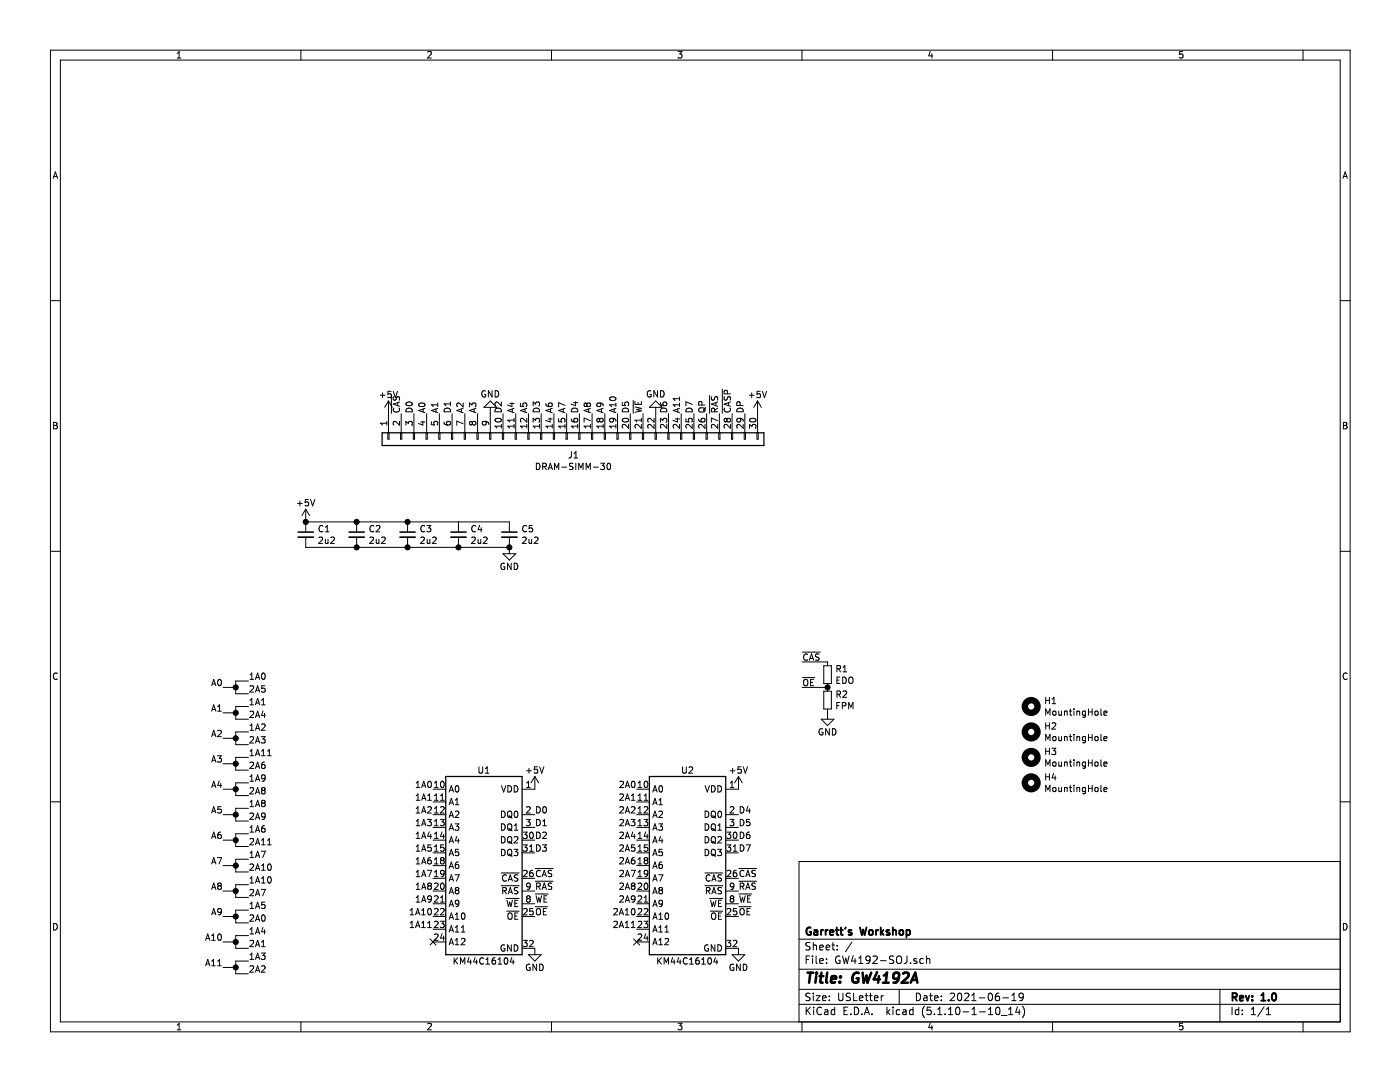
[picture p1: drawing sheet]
<svg xmlns="http://www.w3.org/2000/svg" width="279mm" height="216mm" viewBox="0 0 279 216" stroke-linecap="round" stroke-linejoin="round" font-family="sans-serif">
<path d="M.1 0h279.3v215.9h-279.3z" fill-rule="evenodd" fill="#fff" stroke="#fff" stroke-width=".2"/>
<g fill="none" stroke="#000" stroke-width=".2">
<path d="M10.1 10h259.3v195.9h-259.3zM12 12h255.5v191.9h-255.5zM35.4 11.6h.7M35.4 10.6l.3-.3v1.3M60.1 10v2M85.3 10.4l.6-.1 .2 .3-.8 1h.8M110.1 10v2M135.3 10.3h.8l-.4 .5 .3 .1v.6l-.1 .1-.6-.1M160.1 10v2M185.7 10.2l-.4 1h.9M186 10.7v.9M210.1 10v2"/>
<path d="M236 10.3h-.6v.6l.2-.1h.4v.7l-.1 .1-.5-.1M260.1 10v2M10.6 35.6l.5-1.3 .4 1.3M10.7 35.2h.7M268 35.6l.5-1.3 .4 1.3M268.1 35.2h.7M10.1 60h1.9M267.5 60h1.9M75.9 78.9h.9M76.4 78.4v.9M78.1 78.1h-.6l-.1 .6 .5-.1 .2 .2v3.7M78.1 79.1l-.2 .2-.5-.1"/>
<path d="M78.5 78.1l.4 1.2 .4-1.2M78.5 79.1v.5l.1 .2h.3l.3-.6 .3-.1 .2 .3v.5M96.9 78a.59 .59 0 0 0-.8 .6 .59 .59 0 0 0 .8 .6v-.5h-.2M98.2 78v1.2l-.7-1.2v1.2M98.8 78a.64 .64 0 0 1 .7 .6 .64 .64 0 0 1-.7 .6zM121.8 79.3a.66 .66 0 0 1 .6-.2 .66 .66 0 0 1 .5 .5 .72 .72 0 0 1-1.3-.1zM126.4 79.9v2.6M129.9 78a.59 .59 0 0 0-.7 .6 .59 .59 0 0 0 .7 .6l.1-.5h-.3M131.2 78v1.2l-.7-1.2v1.2M131.8 78a.64 .64 0 0 1 .7 .6 .64 .64 0 0 1-.7 .6zM135.6 79.2v.7M135.6 79.6h-1.3l.4 .3"/>
<path d="M141.6 78.9v3.6M142 79.1v.5l.1 .2h.3l.3-.6 .3-.1 .2 .3v.5M144.2 77.6v4.9M144.6 79.1l-.1 .5 .1 .2h.4l.2-.6 .3-.1 .3 .3-.1 .5M145.2 78.6l-.1-.6-.5-.1-.1 .7h1.3M149.5 78.9h1M150 78.4v.9M151.7 78.1h-.6v.6l.1-.1h.5v.6l-.2 .1-.4-.1M152.2 78.1l.4 1.2 .4-1.2M10.7 84.3h.4l.3 .2-.3 .4 .3 .2-.2 .5h-.5zM10.7 84.9h.4M59.8 100v.9"/>
<path d="M61.5 99.7h-.6v.6l.2-.1h.4v.6l-.1 .1-.5-.1M62 99.7l.4 1.2 .4-1.2M77.2 84.1v.7M77.2 84.5h-1.3l.4 .3M77.4 86.4h.3v1.2h-.3zM77.5 80v6.4M77.5 80l-.7 1.3M77.5 80l.8 1.3M78.6 81.4a.56 .56 0 0 0 .5 .8 .56 .56 0 0 0 .5-.8M79.4 80.3v.6M79.7 84.1v.8l-.9-.8-.3 .2 .1 .5M79.7 80.2l-1.2 .4 1.2 .5"/>
<path d="M79.9 86.4h.3v1.2h-.3zM80.1 82.5v3.9M81 84.9v-.8l.5 .4 .1-.3 .4-.1 .3 .2-.2 .6M81.1 80.3a.61 .61 0 0 1 .7-.1 .61 .61 0 0 1 .4 .6 .76 .76 0 0 1-1.2-.3zM81.2 81.6a.66 .66 0 0 1 .7-.1 .66 .66 0 0 1 .4 .7h-1.3zM82.5 86.4h.2v1.2h-.2zM82.6 82.5v3.9M83.7 80.5a.68 .68 0 0 1 1.1 .3 .72 .72 0 0 1-1.3-.1zM84 84.2h.8M84.4 84v.8l-.9-.3M84.5 81.6v.6M84.8 81.5l-1.3 .4 1.3 .4"/>
<path d="M85 86.4h.3v1.2h-.3zM85.1 82.5v3.9M86.1 84.2v.5l.6 .1-.1-.5 .2-.2h.3l.3 .2-.2 .5M87 81.6v.6M87.4 80.4v.7M87.4 81.5l-1.3 .4 1.3 .4M87.4 80.8h-1.3l.3 .3M87.6 86.4h.2v1.2h-.2zM87.7 82.5v3.9M88.6 84.2l.2 .4 .4 .2 .6-.1v-.5l-.1-.1-.5 .1-.1 .4 .3 .2M88.8 81.6a.66 .66 0 0 1 .8-.1 .66 .66 0 0 1 .3 .7h-1.3zM89.9 80.2v.7"/>
<path d="M89.9 80.6h-1.3l.4 .3M90.1 86.4h.3v1.2h-.3zM90.2 82.5v3.9M92.1 81.6v.6M92.4 80.4v.8l-.9-.8-.3 .2 .1 .5M92.4 84.6l-1.2-.6v.9M92.4 81.5l-1.2 .4 1.2 .4M92.6 86.4h.3v1.2h-.3zM92.8 82.5v3.9M93.7 81.2v-.8l.5 .4 .1-.3h.6l.1 .5-.2 .2M94.3 84.3l-.3-.2-.3 .2v.3l.3 .2 .3-.2M94.3 84.3l.2-.2h.2l.3 .2-.1 .4-.2 .1h-.2l-.2-.2"/>
<path d="M94.3 84.3v.3M94.6 81.6v.6M95 81.5l-1.3 .4 1.3 .4M95.2 86.4h.2v1.2h-.2zM95.3 82.5v3.9M96.8 84.1l.2 .2v.4l-.2 .1-.4-.1-.2-.4 .3-.2 .9 .2 .1 .4M97.7 86.4h.3v1.2h-.3zM97.8 81.3v5.1M97.8 80l1.3 1.3h-2.5zM98.9 83.6a.61 .61 0 0 1 .7-.2 .61 .61 0 0 1 .4 .6 .76 .76 0 0 1-1.2-.2zM99 81.6a.66 .66 0 0 1 .7-.1 .66 .66 0 0 1 .4 .7h-1.3zM100.1 80.2v.8l-1-.8-.3 .3 .1 .4"/>
<path d="M100.1 84.7v.7M100.1 85h-1.3l.3 .4M100.3 86.4h.2v1.2h-.2zM100.4 82.5v3.9M101.8 80.5h.8M102.2 80.3v.8l-.9-.3M102.2 81.6v.6M102.6 85h-1.3l.4 .4M102.6 83.5v.7M102.6 84.7v.7M102.6 83.8h-1.3l.4 .4M102.6 81.5l-1.3 .4 1.3 .4"/>
<path d="M102.8 86.4h.3v1.2h-.3zM102.9 82.5v3.9M103.9 80.5v.6h.6l-.2-.2 .1-.4h.6l.1 .1-.1 .5M104.8 81.6v.6M105.1 85h-1.2l.3 .4M105.1 83.5v.8l-.9-.8-.3 .2 .1 .5M105.1 84.7v.7M105.1 81.5l-1.2 .4 1.2 .4M105.3 86.4h.3v1.2h-.3zM105.5 82.5v3.9M106.4 84.3v-.8l.5 .4 .1-.4h.4l.3 .2-.2 .6M106.4 81v-.8l.5 .4 .1-.3 .4-.1 .3 .3-.2 .5"/>
<path d="M106.6 81.6a.66 .66 0 0 1 .7-.1 .66 .66 0 0 1 .4 .7h-1.3zM107 92.4a.64 .64 0 0 1 .8 .7 .64 .64 0 0 1-.8 .6zM107.7 85h-1.3l.4 .4M107.7 84.7v.7M107.9 86.4h.2v1.2h-.2zM108 82.5v3.9M108.3 93.1l.6-.1 .1-.1v-.3l-.7-.2v1.3M108.6 93.1l.4 .6M108.9 80.5l.1 .4a.87 .87 0 0 0 1.2 0l-.1-.4h-.5l-.2 .4 .3 .2M109.4 83.6h.8M109.4 93.7l.4-1.3 .4 1.3M109.5 93.3h.6"/>
<path d="M109.8 83.4v.8l-.9-.3M109.9 81.6v.6M110.2 85h-1.3l.4 .4M110.2 84.7v.7M110.2 81.5l-1.3 .4 1.3 .4M110.4 86.4h.3v1.2h-.3zM110.5 82.5v3.9M110.7 93.7v-1.3l.4 .9 .4-.9v1.3M111.5 83.5v.7h.6l-.1-.5 .2-.2h.3l.3 .2-.2 .5M112.1 93.2h1M112.4 81.6v.6M112.8 85h-1.3l.3 .4"/>
<path d="M112.8 84.7v.7M112.8 80.9l-1.3-.6v.9M112.8 81.5l-1.3 .4 1.3 .4M113 86.4h.2v1.2h-.2zM113.1 82.5v3.9M114 83.6l.2 .4 .4 .2h.6v-.6l-.1-.1-.5 .1-.1 .3 .3 .3M114 90.1v.9l-.2 .3-.3 .1M114.2 81.6a.66 .66 0 0 1 .8-.1 .66 .66 0 0 1 .3 .7h-1.3zM114.4 92.5l-.5-.1-.2 .2v.4l.6 .2 .1 .3-.3 .2-.5-.1M114.5 80.3h.8M114.6 91.4h.7M114.6 90.5l.3-.4v1.3"/>
<path d="M114.9 80.2v.7l-.9-.3M114.9 92.4v1.3M115.3 85h-1.3l.4 .4M115.3 84.7v.7M115.5 86.4h.3v1.2h-.3zM115.5 93.7v-1.3l.4 .9 .5-.9v1.3M115.6 82.5v3.9M117 93.7v-1.3l.4 .9 .4-.9v1.3M117.1 80.6l.3-.2h.2l.2 .2v.3l-.2 .2h-.4l-.1-.2M117.1 80.6l-.2-.2-.3 .2 .1 .5h.3l.1-.2M117.1 80.6v.3M117.5 81.6v.6"/>
<path d="M117.8 85h-1.2l.3 .4M117.8 84.7v.7M117.8 83.9l-1.2-.5v.9M117.8 81.5l-1.2 .4 1.2 .4M118 86.4h.3v1.2h-.3zM118.2 82.5v3.9M118.4 93.2h1M119.7 83.7l-.3-.2-.3 .2 .1 .5h.3l.2-.3M119.7 83.7l.2-.2h.2l.3 .2-.1 .4-.2 .1h-.3l-.1-.3M119.7 80.4l.2 .2-.1 .4-.1 .1h-.5l-.1-.5 .3-.2 .7 .1 .2 .1 .1 .4M119.7 83.7v.2M119.9 92.4h.8l-.5 .5 .4 .1 .1 .5-.3 .2-.5-.1"/>
<path d="M120 81.6v.6M120.4 85h-1.3l.4 .4M120.4 84.7v.7M120.4 81.5l-1.3 .4 1.3 .4M120.6 86.4h.2v1.2h-.2zM120.7 82.5v3.9M121.3 92.6l.1-.2a.69 .69 0 0 1 .5 .7 .69 .69 0 0 1-.5 .6l-.3-.5zM122.2 83.5l.2 .2v.4l-.2 .1-.5-.1-.1-.4 .2-.2a.84 .84 0 0 1 1.1 .3v.3M122.6 81.6v.6M122.9 85h-1.3l.4 .4M122.9 80.4v.7M122.9 84.7v.7"/>
<path d="M122.9 80.8h-1.3l.4 .3M122.9 81.5l-1.3 .4 1.3 .4M123.1 86.4h.3v1.2h-.3zM123.2 82.5v3.9M124.2 80.3v.6h.6l-.1-.4 .2-.3h.3l.3 .3-.2 .4M124.3 83.6a.61 .61 0 0 1 .7-.2 .61 .61 0 0 1 .4 .6 .76 .76 0 0 1-1.2-.2zM124.4 81.6a.66 .66 0 0 1 .7-.1 .66 .66 0 0 1 .4 .7h-1.3zM125.5 84.7v.8l-1-.8-.3 .2 .1 .5M125.7 86.4h.2v1.2h-.2zM125.8 82.5v3.9M126.7 80.1v.6h1.3v-.6M126.7 81.2l1.3 .3-.9 .2 .9 .3-1.3 .3"/>
<path d="M127.3 80.3v.4M128 83.8h-1.3l.4 .4M128 84.7v.8l-.9-.8-.4 .2 .2 .5M128 83.5v.7M128.2 86.4h.3v1.2h-.3zM128.3 82.5v3.9M129.6 81.3l1.3-1.3 1.2 1.3zM130.5 83.5v.8l-.9-.8-.3 .2 .1 .5M130.5 84.7v.8l-.9-.8-.3 .2 .1 .5M130.7 86.4h.3v1.2h-.3zM130.9 81.3v5.1M131.8 84.3v-.8l.5 .4 .1-.4h.4l.3 .2-.2 .6"/>
<path d="M131.8 80.3l.1 .5 .5 .1h.5l.1-.6-.2-.1-.4 .1-.1 .4 .2 .2M132 81.6a.66 .66 0 0 1 .7-.1 .66 .66 0 0 1 .4 .7h-1.3zM133.1 84.7v.8l-.9-.8-.4 .2 .1 .5M133.3 86.4h.2v1.2h-.2zM133.4 82.5v3.9M134.8 83.6h.8M135.2 83.4v.8l-.9-.3M135.3 81.6v.6M135.6 84.7v.8l-.9-.8-.4 .2 .2 .5M135.6 80.4v.7M135.6 80.8h-1.3l.4 .3M135.6 81.5l-1.3 .4 1.3 .4"/>
<path d="M135.8 86.4h.3v1.2h-.3zM135.9 82.5v3.9M136.9 83.5v.7h.6l-.1-.5 .2-.2h.3l.3 .2-.2 .5M137.1 81.6a.66 .66 0 0 1 .7-.1 .66 .66 0 0 1 .4 .7h-1.3zM138.2 84.7v.8l-1-.8-.3 .2 .1 .5M138.2 80.7l-1.3-.5v.8M138.4 86.4h.2v1.2h-.2zM138.5 82.5v3.9M139.4 83.6l.2 .4 .4 .2h.6v-.6l-.1-.1-.5 .1-.1 .3 .3 .3M139.6 81.4h.9l.2 .3-.2 .5h-.6a.44 .44 0 0 1-.5-.5zM140.1 80.8l-.1-.6h-.4l-.2 .6h1.3M140.7 84.7v.8l-.9-.8-.4 .2 .2 .5"/>
<path d="M140.8 81.3l-.4 .7M140.9 86.4h.3v1.2h-.3zM141 82.5v3.9M142.6 82.2l-.1-.7h-.4l-.1 .7h1.2M142.9 80.3v.6M143.2 84.7v.8l-.9-.8-.3 .2 .1 .5M143.2 83.9l-1.2-.5v.9M143.2 81.4l-.6 .5M143.2 80.2l-1.2 .4 1.2 .5M143.4 86.4h.3v1.2h-.3zM143.6 82.5v3.9M144.6 81.4a.56 .56 0 0 0 .5 .8 .56 .56 0 0 0 .5-.8"/>
<path d="M145.1 83.7l-.3-.2-.3 .2 .1 .5h.3l.2-.3M145.1 83.7l.2-.2h.2l.3 .2-.1 .4-.2 .1h-.3l-.1-.3M145.1 83.7v.2M145.4 80.3v.6M145.8 84.7v.8l-.9-.8-.4 .2 .1 .5M145.8 80.2l-1.3 .4 1.3 .5M146 86.4h.2v1.2h-.2zM146.1 82.5v3.9M147.2 81.6a.66 .66 0 0 1 .8-.1 .66 .66 0 0 1 .3 .7h-1.3zM147.6 83.5l.2 .2v.4l-.2 .1-.5-.1-.1-.4 .2-.2a.84 .84 0 0 1 1.1 .3v.3M147.7 80.9l-.1-.7h-.4l-.2 .7h1.3M148.3 84.7v.8l-.9-.8-.4 .2 .2 .5"/>
<path d="M148.5 86.4h.3v1.2h-.3zM148.6 82.5v3.9M149.6 85.5v-.8l.5 .4 .1-.4h.5l.2 .2-.2 .6M149.7 83.6a.61 .61 0 0 1 .7-.2 .61 .61 0 0 1 .4 .6 .76 .76 0 0 1-1.2-.2zM151.1 86.4h.2v1.2h-.2zM151.2 80v6.4M151.2 80l-.8 1.3M151.2 80l.7 1.3M268.1 84.3h.4l.3 .2-.3 .4 .3 .2-.2 .5h-.5zM268.1 84.9h.4M10.1 110h1.9M59.4 100.5h.9"/>
<path d="M61 104.1h40.7v2.1M61 101.6l-.7 1.3M61 101.6v4.6M61 107.2v2h40.7M61 101.6l.8 1.3M63.7 107.3l.4-.1 .3 .3-.8 .9h.8M64.4 105a.56 .56 0 0 0-.7 .5 .56 .56 0 0 0 .7 .5M64.9 107.6l.1 .8 .5-.1M64.9 106.1h.8M64.9 105.2l.4-.3v1.2M65.5 107.6v.8M66 107.3l.5-.1 .2 .3-.8 .9h.8"/>
<path d="M71.2 104.1v2.1M71.2 107.2v2M73.8 107.3l.5-.1 .2 .3-.8 .9h.8M74.6 105a.56 .56 0 0 0-.8 .5 .56 .56 0 0 0 .8 .5M75.1 107.6v.8l.5-.1M75.1 105l.5-.1 .2 .3-.8 .9h.8M75.6 107.6v.8M76.2 107.3l.5-.1 .2 .3-.8 .9h.8M81.3 104.1v2.1M81.3 107.2v2M84 107.3l.5-.1 .2 .3-.8 .9h.8M84.8 105a.56 .56 0 0 0-.8 .5 .56 .56 0 0 0 .8 .5"/>
<path d="M85.2 104.9h.8l-.4 .4 .3 .2 .1 .4-.3 .2-.5-.1M85.2 107.6l.1 .8 .5-.1M85.8 107.6v.8M86.3 107.3l.5-.1 .3 .3-.8 .9h.8M91.5 104.1v2.1M91.5 107.2v2M94.1 107.3l.5-.1 .2 .3-.7 .9h.7M94.9 105a.56 .56 0 0 0-.8 .5 .56 .56 0 0 0 .8 .5M95.4 107.6l.1 .8 .4-.1M95.7 104.8l-.3 .9h.8M95.9 107.6v.8M96 105.3v.8"/>
<path d="M96.5 107.3l.5-.1 .2 .3-.8 .9h.8M100.4 110.5h2.5l-1.2 1.3zM100.7 112.4a.59 .59 0 0 0-.8 .6 .59 .59 0 0 0 .8 .6v-.5h-.2M101.7 107.2v3.3M102 112.4v1.2l-.7-1.2v1.2M102.6 112.4a.64 .64 0 0 1 .7 .6 .64 .64 0 0 1-.7 .6zM104.3 107.3l.5-.1 .2 .3-.8 .9h.8M105.1 105a.56 .56 0 0 0-.8 .5 .56 .56 0 0 0 .8 .5M105.6 107.6v.8l.5-.1M106.1 107.6v.8M106.2 104.9h-.6v.6l.5-.2 .2 .3v.3l-.2 .2-.5-.1M106.7 107.3l.4-.1 .3 .3-.8 .9h.8"/>
<path d="M267.5 110h1.9M11.4 134.4a.62 .62 0 0 0-.8 .4 .62 .62 0 0 0 .6 .8l.2-.1M42.2 136.8l.5-1.2 .4 1.2M42.4 136.5h.6M43.6 135.7l.1-.1a.67 .67 0 0 1 .5 .6 .67 .67 0 0 1-.5 .6l-.3-.5zM44.5 137.2h2.5M49.6 135.9h-2.6v2.5h2.6M49.9 137l.5-.2 .2 .4-.8 .9h.8M49.9 134.6l.3-.3v1.3M49.9 139.7l.3-.3v1.2M49.9 135.6h.7M51 135.6l.4-1.3 .4 1.3"/>
<path d="M51 138.1l.4-1.3 .4 1.3M51.1 135.2h.6M51.1 137.7h.6M52.2 139.7l.4-.3v1.2M52.3 134.4l.2-.1a.67 .67 0 0 1 .4 .6 .67 .67 0 0 1-.4 .7l-.3-.5zM52.9 136.8h-.6l-.1 .6 .2-.1 .5 .1v.6l-.2 .1-.5-.1M160.1 132.1h5.1v.7M160.1 137.2h5.1M160.2 130.1h3.5M160.2 135.2h2.4M160.4 135.7l.3-.1a.44 .44 0 0 1 .5 .4v.7l-.5 .1-.3-.1zM161.2 130.6a.56 .56 0 0 0-.8 .5 .56 .56 0 0 0 .8 .5"/>
<path d="M161.5 131.7l.5-1.2 .4 1.2M161.7 131.4h.6M161.8 136.2h.4M162.4 135.6h-.6v1.2h.6M163.5 130.6l-.5-.1-.2 .1v.4l.6 .2 .1 .3-.3 .2h-.5M164.4 132.8h1.5v3.6h-1.5zM164.4 137.9h1.5v3.6h-1.5zM165.2 136.4v1.5M167 133.5l.7-.2v-.4l-.7-.1v1.3M167 138.5l.7-.1v-.4l-.7-.1v1.2M167 135.7h.4M167.3 133.5l.4 .6"/>
<path d="M167.3 138.5l.4 .6M167.6 135.1h-.6v1.3h.6M168.2 135.1a.64 .64 0 0 1 .7 .6 .64 .64 0 0 1-.7 .7zM168.2 133.1l.4-.3v1.3M168.2 134.1h.8M168.2 138l.5-.1 .3 .3-.8 .9h.8M169.4 135.3l.3-.2a.45 .45 0 0 1 .5 .4l-.1 .8h-.5a.92 .92 0 0 1-.2-1zM208.7 139.1v1.3M208.7 139.8h.7M209.4 139.1v1.3M210 139.5l.3-.4v1.3M268.8 134.4a.62 .62 0 0 0-.8 .4 .62 .62 0 0 0 .6 .8l.2-.1"/>
<path d="M10.1 160h1.9M42.2 152.1l.5-1.3 .4 1.3M42.2 147l.5-1.3 .4 1.3M42.2 141.9l.5-1.3 .4 1.3M42.2 157.1l.5-1.2 .4 1.2M42.4 146.6h.6M42.4 156.8h.6M42.4 151.7h.6M42.4 141.6h.6M43.4 150.8h.8l-.5 .5 .4 .1v.5l-.2 .2-.5-.2M43.4 145.8l.5-.1 .3 .4-.8 .9h.8M43.4 141.9h.8"/>
<path d="M43.4 141l.4-.4v1.3M43.7 155.8l-.3 .9h.8M44 156.3v.8M44.5 157.5h2.5M44.5 142.2h2.5M44.5 147.3h2.5M44.5 152.4h2.5M49.6 141h-2.6v2.5h2.6M49.6 146h-2.6v2.6h2.6M49.6 151.1h-2.6v2.6h2.6M49.6 156.2h-2.6v2.5h2.6M49.9 142l.5-.1 .2 .4-.8 .9h.8"/>
<path d="M49.9 157.3l.5-.2 .2 .4-.8 .9h.8M49.9 155.9h.7M49.9 152.2l.5-.1 .2 .3-.8 .9h.8M49.9 147.1l.5-.1 .2 .3-.8 1h.8M49.9 144.8l.3-.4v1.3M49.9 149.9l.3-.4v1.3M49.9 155l.3-.4v1.3M49.9 150.8h.7M49.9 145.7h.7M49.9 140.6h.7M51 158.4l.4-1.3 .4 1.3M51 155.9l.4-1.3 .4 1.3"/>
<path d="M51 153.3l.4-1.2 .4 1.2M51 150.8l.4-1.3 .4 1.3M51 145.7l.4-1.3 .4 1.3M51 140.6l.4-1.2 .4 1.2M51 143.2l.4-1.3 .4 1.3M51 148.3l.4-1.3 .4 1.3M51.1 158.1h.6M51.1 145.4h.6M51.1 155.5h.6M51.1 153h.6M51.1 150.4h.6M51.1 140.3h.6"/>
<path d="M51.1 142.8h.6M51.1 147.9h.6M52.1 147h.8l-.4 .5 .4 .1v.5l-.2 .2-.6-.2M52.2 149.9l.4-.4v1.3M52.2 144.6l.5-.2 .2 .4-.8 .9h.8M52.2 150.8h.7M52.2 140.6h.7M52.4 157.7l-.2-.2 .2-.4 .5 .2v.3l-.2 .1M52.4 157.7l-.2 .2v.3l.2 .2h.3l.2-.2v-.4l-.2-.1M52.4 157.7h.3M52.5 141.9l-.3 .8h.8M52.8 152.1h-.4a.87 .87 0 0 0 0 1.2l.5-.1v-.5l-.5-.1-.2 .2"/>
<path d="M52.8 142.3v.9M52.9 155.2l-.2 .2-.4-.1v-.6l.4-.1 .2 .3v.7l-.2 .2-.4 .1M53.4 150.8h.7M53.4 149.9l.4-.4v1.3M83.1 157.1h.7M83.1 159.7h.7M83.1 156.2l.3-.3v1.2M83.1 158.8l.3-.4v1.3M84.2 157.1l.4-1.2 .4 1.2M84.2 159.7l.4-1.3 .4 1.3M84.3 156.8h.6M84.3 159.3h.6"/>
<path d="M85.3 159.7h.8M85.3 158.8l.4-.4v1.3M85.5 156l.2-.1a.67 .67 0 0 1 .4 .6 .67 .67 0 0 1-.4 .6l-.4-.4zM86.4 157.5h2.6M86.7 157.1h.7M86.7 156.2l.4-.3v1.2M86.7 158.8l.4-.4v1.3M86.7 159.7h.7M87.9 159.7h.8M87.9 158.8l.4-.4v1.3M88 156l.2-.1a.67 .67 0 0 1 .5 .6 .67 .67 0 0 1-.5 .6l-.3-.4zM89.6 158l.5-1.2 .4 1.2"/>
<path d="M89.8 157.7h.6M90.9 159.7l.3-.4v1.3M91 156.8h.2a.69 .69 0 0 1 .4 .6 .69 .69 0 0 1-.4 .6 .83 .83 0 0 1-.2-1.2zM95.6 153v1.1l.2 .2 .4-.1 .1-.1v-1.1M96.9 154.3h.7M96.9 153.4l.3-.4v1.3M100.1 156.8l.4 1.2 .4-1.2M101.4 156.8a.64 .64 0 0 1 .7 .6 .64 .64 0 0 1-.7 .6zM102.6 156.8a.64 .64 0 0 1 .8 .6 .64 .64 0 0 1-.8 .6zM105.1 156.2l.4-.3v1.2M105.1 157.1h.7M105.1 153.8h1"/>
<path d="M105.6 153.3v1M106.7 154.9v2.6h-2.5M106.7 154.9l-.7 1.3M106.7 154.9l.8 1.3M107.3 153h-.6l-.1 .6 .2-.1 .4 .1 .1 .6-.2 .1-.5-.1M107.7 153l.4 1.3 .4-1.3M123.7 156l.5-.1 .2 .3-.7 .9h.7M123.7 158.5l.5-.1 .2 .4-.7 .9h.7M124.8 159.7l.4-1.3 .4 1.3M124.8 157.1l.4-1.2 .4 1.2M124.9 156.8h.6M124.9 159.3h.6"/>
<path d="M126 159.7h.7M126 158.8l.4-.4v1.3M126.1 156l.2-.1a.67 .67 0 0 1 .4 .6 .67 .67 0 0 1-.4 .6l-.3-.4zM127.1 157.5h2.5M127.3 157.1h.8M127.3 159.7h.8M127.3 156.2l.4-.3v1.2M127.3 158.8l.4-.4v1.3M128.6 159.7h.7M128.6 158.8l.3-.4v1.3M128.7 156l.2-.1a.67 .67 0 0 1 .4 .6 .67 .67 0 0 1-.4 .6l-.3-.4zM130.3 158l.4-1.2 .4 1.2"/>
<path d="M130.4 157.7h.6M131.5 159.7l.4-.4v1.3M131.6 156.9l.2-.1a.69 .69 0 0 1 .4 .6 .69 .69 0 0 1-.4 .6l-.3-.4zM136.2 153v1.1l.3 .2 .3-.1 .2-.1v-1.1M137.5 153.1l.5-.1 .2 .4-.8 .9h.8M140.7 156.8l.5 1.2 .4-1.2M142 156.8a.64 .64 0 0 1 .7 .6 .64 .64 0 0 1-.7 .6zM143.3 156.8a.64 .64 0 0 1 .7 .6 .64 .64 0 0 1-.7 .6zM145.7 156.2l.4-.3v1.2M145.7 157.1h.8M145.7 153.8h1M146.2 153.3v1"/>
<path d="M147.4 154.9v2.6h-2.6M147.4 154.9l-.8 1.3M147.4 154.9l.7 1.3M147.9 153h-.6l-.1 .6 .2-.1 .5 .1v.6l-.2 .1-.5-.1M148.3 153l.4 1.3 .5-1.3M163.9 143.5h2.5l-1.2 1.3zM164.2 145.5a.59 .59 0 0 0-.8 .5 .59 .59 0 0 0 .8 .6v-.5h-.2M165.2 141.5v2M165.5 145.4v1.3l-.7-1.3v1.3M166.1 145.4a.64 .64 0 0 1 .7 .6 .64 .64 0 0 1-.7 .7zM167 140.8h.4M167.6 140.2h-.6v1.3"/>
<path d="M168.1 140.8h.6l.1-.2v-.3l-.7-.1v1.3M169.4 141.5v-1.3l.4 .9 .4-.9v1.3M208.7 142.7v-1.2l.4 .9 .5-.9v1.2M208.7 144.2v1.3M208.7 147.8v-1.3l.4 .9 .5-.9v1.3M208.7 149.3v1.3M208.7 152.9v-1.3l.4 .9 .5-.9v1.3M208.7 154.4v1.3M208.7 158v-1.3l.4 .9 .5-.9v1.3M208.7 155h.7M208.7 149.9h.7M208.7 144.8h.7"/>
<path d="M209.4 144.2v1.3M209.4 149.3v1.3M209.4 154.4v1.3M209.9 149.3h.8l-.4 .5 .3 .1v.5l-.2 .2-.5-.2M210 144.3l.4-.1 .3 .4-.8 .9h.8M210 140.4h.7M210.1 157.3l.2-.2 .4 .2v.4l-.1 .2-.5-.1zM210.1 142l.2-.1 .4 .1v.5l-.1 .2-.5-.1zM210.1 147.1l.2-.1 .4 .1v.5l-.1 .2-.5-.1zM210.1 152.2l.2-.2 .4 .2v.5l-.1 .1h-.5zM210.3 154.3l-.3 .9h.7M210.6 154.8v.9"/>
<path d="M211.3 141.9l.1 .8 .4-.1M211.3 152l.1 .8h.4M211.3 157.1l.1 .8 .4-.1M211.3 147l.1 .8 .4-.1M211.8 141.9v.8M211.8 147v.8M211.8 152v.9M211.8 157.1v.9M212.5 157.3l.4-.1 .1 .8M212.5 141.9v.8M212.5 147v.8M212.5 152v.9"/>
<path d="M212.5 157.1v.9M212.5 142l.4-.1 .1 .8M212.5 147.1l.4-.1 .1 .8M212.5 152.2l.4-.1 .1 .8M213.4 157.1h.5M213.4 152h.5M213.4 147h.5M213.4 141.9h.5M213.6 156.7v1.1l.3 .2M213.6 141.5v1l.3 .2M213.6 146.5v1.1l.3 .2M213.6 151.6v1.1l.3 .2"/>
<path d="M214.3 141.5v.1M214.3 141.9v.8M214.3 146.5v.2M214.3 147v.8M214.3 151.6v.1M214.3 152v.9M214.3 156.7v.1M214.3 157.1v.9M214.9 157.3l.5-.1 .1 .8M214.9 141.9v.8M214.9 147v.8M214.9 152v.9"/>
<path d="M214.9 157.1v.9M214.9 142l.5-.1 .1 .8M214.9 147.1l.5-.1 .1 .8M214.9 152.2l.5-.1 .1 .8M216.6 157.2l-.3-.1-.3 .3 .1 .5h.5M216.6 141.9v1.1l-.2 .2-.3-.1M216.6 147v1.1l-.2 .1h-.3M216.6 152v1.2l-.2 .1-.3-.1M216.6 157.1v1.2l-.2 .1-.3-.1M216.6 141.9h-.3l-.3 .2 .1 .6h.5M216.6 147h-.3l-.3 .2 .1 .6h.5M216.6 152.1l-.3-.1-.3 .3 .1 .5h.5"/>
<path d="M217.2 141.5v1.2M217.2 146.5v1.3M217.2 151.6v1.3M217.2 156.7v1.3M217.2 157.3h.8M217.2 152.2h.8M217.2 147.1h.8M217.2 142.1h.8M218 141.5v1.2M218 146.5v1.3M218 151.6v1.3M218 156.7v1.3"/>
<path d="M218.5 142l.2-.1 .4 .1 .1 .5-.2 .2-.5-.1zM218.5 157.3l.2-.2 .4 .2 .1 .4-.2 .2-.5-.1zM218.5 147.1l.2-.1 .4 .1 .1 .5-.2 .2-.5-.1zM218.5 152.2l.2-.2 .4 .2 .1 .5-.2 .1h-.5zM219.7 156.7v1.1l.2 .2M219.7 141.5v1l.2 .2M219.7 146.5v1.1l.2 .2M219.7 151.6v1.1l.2 .2M220.3 142.3l.6-.1v-.3h-.4l-.2 .2 .1 .6h.5M220.3 157.5l.6-.1v-.2l-.4-.1-.2 .2 .1 .6h.5M220.3 147.4l.6-.1v-.3h-.4l-.2 .1 .1 .7h.5M220.3 152.5l.6-.2v-.2l-.4-.1-.2 .2 .1 .6h.5"/>
<path d="M267.5 160h1.9M42.2 177.5l.5-1.3 .4 1.3M42.2 172.4l.5-1.3 .4 1.3M42.2 167.3l.5-1.3 .4 1.3M42.2 162.2l.5-1.2 .4 1.2M42.4 161.9h.6M42.4 172h.6M42.4 167h.6M42.4 177.1h.6M43.4 171.1h.8l-.5 1.3M43.7 176.8l-.3-.3 .3-.3 .4 .1v.3l-.2 .2M43.7 176.8l-.3 .2v.2l.3 .3 .3-.1 .2-.2-.1-.3-.2-.1"/>
<path d="M43.7 176.8h.2M44 166h-.2a.79 .79 0 0 0-.1 1.3l.4-.1v-.6l-.4-.1-.3 .3M44.1 161h-.6l-.1 .6 .2-.2 .5 .2v.5l-.2 .1-.5-.1M44.5 162.6h2.5M44.5 167.6h2.5M44.5 172.7h2.5M44.5 177.8h2.5M49.6 161.3h-2.6v2.5h2.6M49.6 166.4h-2.6v2.5h2.6M49.6 171.4h-2.6v2.6h2.6M49.6 176.5h-2.6v2.6h2.6M49.9 162.4l.5-.2 .2 .4-.8 .9h.8"/>
<path d="M49.9 161h.7M49.9 167.4l.5-.1 .2 .4-.8 .9h.8M49.9 172.5l.5-.1 .2 .3-.8 1h.8M49.9 171.1h.7M49.9 176.2h.7M49.9 177.6l.5-.1 .2 .3-.8 .9h.8M49.9 166h.7M49.9 160l.3-.3v1.3M49.9 165.1l.3-.3v1.2M49.9 170.2l.3-.4v1.3M49.9 175.3l.3-.4v1.3M51 173.7l.4-1.3 .4 1.3"/>
<path d="M51 171.1l.4-1.3 .4 1.3M51 176.2l.4-1.3 .4 1.3M51 178.7l.4-1.2 .4 1.2M51 163.5l.4-1.3 .4 1.3M51 161l.4-1.3 .4 1.3M51 168.6l.4-1.3 .4 1.3M51 166l.4-1.2 .4 1.2M51.1 178.4h.6M51.1 175.8h.6M51.1 173.3h.6M51.1 170.8h.6M51.1 163.1h.6"/>
<path d="M51.1 160.6h.6M51.1 168.2h.6M51.1 165.7h.6M52.1 169.8h.9l-.6 1.3M52.1 177.5h.9l-.6 1.2M52.2 175.3l.4-.4v1.3M52.2 168.6h.7M52.2 173.7h.7M52.2 176.2h.7M52.2 167.7l.4-.4v1.3M52.2 172.7l.4-.3v1.3M52.4 160.2l-.2-.2 .2-.3 .5 .1v.3l-.2 .1"/>
<path d="M52.4 160.2l-.2 .3v.2l.2 .3h.3l.2-.3v-.3l-.2-.2M52.4 160.2h.3M52.8 164.8h-.4a.87 .87 0 0 0 0 1.2l.5-.1v-.5l-.5-.1-.2 .2M52.9 162.8l-.2 .2h-.4v-.6l.4-.2 .2 .3v.7l-.2 .2-.4 .1M53.4 168.6h.7M53.4 167.7l.4-.4v1.3M53.5 172.5l.2-.1a.67 .67 0 0 1 .5 .6 .67 .67 0 0 1-.5 .7l-.3-.5zM53.5 175.1l.2-.2a.67 .67 0 0 1 .5 .7 .67 .67 0 0 1-.5 .6l-.3-.5zM83.1 163.9l.3-.4v1.3M83.1 162.2h.7M83.1 166.4l.3-.4v1.3M83.1 164.8h.7"/>
<path d="M83.1 168.9l.3-.3v1.2M83.1 167.3h.7M83.1 171.5l.3-.4v1.3M83.1 169.8h.7M83.1 172.4h.7M83.1 176.6l.3-.4v1.3M83.1 174.9h.7M83.1 179.1l.3-.4v1.3M83.1 177.5h.7M83.1 174l.3-.3v1.2M83.1 161.3l.3-.3v1.2M84.2 162.2l.4-1.2 .4 1.2"/>
<path d="M84.2 169.8l.4-1.2 .4 1.2M84.2 164.8l.4-1.3 .4 1.3M84.2 167.3l.4-1.3 .4 1.3M84.2 172.4l.4-1.3 .4 1.3M84.2 174.9l.4-1.2 .4 1.2M84.2 177.5l.4-1.3 .4 1.3M84.3 161.9h.6M84.3 164.4h.6M84.3 169.5h.6M84.3 172h.6M84.3 167h.6M84.3 177.1h.6"/>
<path d="M84.3 179.7h.6M84.3 174.6h.6M85.3 163.5h.8l-.4 .5 .3 .1v.5l-.2 .2-.5-.2M85.3 173.7h.8l-.5 1.2M85.3 161.1l.5-.1 .3 .3-.8 .9h.8M85.6 176.8l-.3-.3 .3-.3 .4 .1v.3l-.2 .2M85.6 176.8l-.3 .2v.2l.3 .3 .4-.1 .1-.2-.1-.3-.2-.1M85.6 176.8h.2M85.7 166l-.4 .9h.8M86 171.1h-.3a.79 .79 0 0 0-.1 1.3l.4-.1v-.6l-.4-.1-.3 .3M86 166.5v.8M86 168.6h-.6l-.1 .6 .3-.1 .4 .1v.5l-.2 .1-.5-.1"/>
<path d="M86.1 179.3l-.3 .2h-.3l-.2-.2v-.3l.3-.3h.2l.3 .3a.88 .88 0 0 1-.3 1h-.3M86.4 160h2.6M86.4 162.6h2.6M86.4 165.1h2.6M86.4 167.6h2.6M86.4 170.2h2.6M86.4 172.7h2.6M86.4 175.3h2.6M86.4 177.8h2.6M86.7 161.3l.4-.3v1.2M86.7 163.9l.4-.4v1.3M86.7 166.4l.4-.4v1.3"/>
<path d="M86.7 168.9l.4-.3v1.2M86.7 171.5l.4-.4v1.3M86.7 174l.4-.3v1.2M86.7 162.2h.7M86.7 164.8h.7M86.7 167.3h.7M86.7 169.8h.7M86.7 172.4h.7M86.7 174.9h.7M86.7 176.3l.5-.1 .2 .4-.8 .9h.8M86.7 178.9l.5-.2 .2 .4-.8 .9h.8M87.9 163.5h.8l-.5 .5 .4 .1 .1 .4-.3 .3-.5-.2"/>
<path d="M87.9 161.1l.5-.1 .3 .3-.8 .9h.8M87.9 179.1l.4-.4v1.3M88 176.3l.2-.1a.67 .67 0 0 1 .5 .6 .67 .67 0 0 1-.5 .7l-.3-.5zM88.2 171.7l-.3-.3 .3-.3h.2l.3 .3-.3 .3M88.2 171.7l-.3 .2 .1 .4 .2 .1 .3-.1 .2-.1v-.3l-.3-.2M88.2 171.7h.2M88.2 166l-.3 .9h.8M88.5 166.5v.8M88.6 168.6h-.6l-.1 .6 .5-.1 .3 .2v.3l-.3 .2-.5-.1M88.7 174.2l-.3 .2h-.4l-.1-.2 .1-.5h.4l.2 .1a.84 .84 0 0 1-.3 1.1h-.3M89.6 160.6l.5-1.3 .4 1.3M89.6 163.1l.5-1.3 .4 1.3"/>
<path d="M89.6 165.7l.5-1.3 .4 1.3M89.6 168.2l.5-1.3 .4 1.3M89.6 170.7l.5-1.2 .4 1.2M89.6 173.3l.5-1.3 .4 1.3M89.6 175.8l.5-1.3 .4 1.3M89.6 178.4l.5-1.3 .4 1.3M89.8 160.2h.6M89.8 162.8h.6M89.8 165.3h.6M89.8 167.8h.6M89.8 170.4h.6M89.8 172.9h.6"/>
<path d="M89.8 175.5h.6M89.8 178h.6M90.8 164.4h.8l-.4 .5 .3 .1v.5l-.2 .2-.5-.2M90.8 174.5h.8l-.5 1.3M90.9 162l.4-.2 .3 .4-.8 .9h.8M90.9 160.6h.7M91.1 177.6l-.2-.2 .2-.3 .4 .1v.3l-.2 .1M91.1 177.6l-.2 .3v.2l.2 .3 .4-.1 .1-.2-.1-.4-.2-.1M91.1 177.6h.2M91.2 166.9l-.3 .9h.7M91.5 172l-.4 .1a.87 .87 0 0 0 0 1.2l.4-.1v-.6l-.4-.1-.2 .2M91.5 167.4v.8"/>
<path d="M91.5 169.5h-.6v.6l.1-.1h.5v.6l-.2 .1-.4-.1M100 174.2h3.6M100 176.7h3.6M100.1 161.8a.64 .64 0 0 1 .7 .7 .64 .64 0 0 1-.7 .6zM100.1 164.4a.64 .64 0 0 1 .7 .6 .64 .64 0 0 1-.7 .7zM100.1 169.5a.64 .64 0 0 1 .7 .6 .64 .64 0 0 1-.7 .6zM100.1 166.9a.64 .64 0 0 1 .7 .7 .64 .64 0 0 1-.7 .6zM100.3 177.7h.6l.2-.2-.1-.3-.7-.1v1.3M100.6 177.7l.5 .7M101 179.3h2.6M101.1 174.7a.56 .56 0 0 0-.8 .1 .56 .56 0 0 0 0 .7l.4 .3 .4-.1M101.2 179.6l.3 1.3 .2-.9 .3 .9 .3-1.3"/>
<path d="M101.4 162l.2-.2a.44 .44 0 0 1 .5 .5v.6l-.5 .2-.2-.2zM101.4 164.6l.2-.2a.44 .44 0 0 1 .5 .4v.7l-.5 .2-.2-.2zM101.4 169.6l.2-.1a.44 .44 0 0 1 .5 .4v.7l-.5 .1-.2-.1zM101.4 167.1l.2-.2a.44 .44 0 0 1 .5 .5v.6l-.5 .2-.2-.2zM101.4 175.8l.4-1.3 .5 1.3M101.4 178.4l.4-1.3 .5 1.3M101.6 175.5h.5M101.6 162.8l.6 .4M101.6 178h.5M101.6 165.4l.6 .4M101.6 167.9l.6 .4M101.6 170.4l.6 .5"/>
<path d="M102.6 169.5h.8l-.5 .5 .4 .1v.5l-.2 .1-.5-.1M102.6 167.1l.5-.2 .3 .4-.8 .9h.8M102.6 165.7h.8M102.6 164.7l.4-.3v1.3M102.7 162l.2-.2a.67 .67 0 0 1 .5 .7 .67 .67 0 0 1-.5 .6l-.3-.5zM103.4 174.6l-.5-.1-.3 .3 .1 .3 .6 .2v.4l-.2 .1h-.5M103.4 177.2l-.5-.1-.3 .2 .1 .3 .6 .3v.3l-.2 .2-.5-.1M103.4 179.6h-.7v1.3h.7M104.2 162.6h2.5M104.2 165.1h2.5M104.2 167.6h2.5M104.2 170.2h2.5"/>
<path d="M104.2 175.3h2.5M104.2 177.8h2.5M104.4 166h.8l-.4 .5 .4 .1v.6l-.2 .1-.6-.1M104.4 168.6h.8l-.4 .5 .4 .1v.5l-.2 .1-.6-.1M104.5 173.8l.5-.1 .2 .3-.8 .9h.8M105 163.5h.8l-.4 .5 .3 .1 .1 .4-.2 .3-.6-.2M105.1 161.1l.5-.1 .2 .3-.8 .9h.8M105.3 179.3l-.2 .2v.3l.2 .2h.4l.1-.2v-.3l-.2-.2M105.3 179.3l-.2-.3 .2-.3h.3l.2 .3-.2 .3M105.3 179.3h.3M105.7 169.8h.7M105.7 168.9l.4-.3v1.2"/>
<path d="M105.8 176.8l-.2 .2-.4-.1-.1-.1 .1-.5 .4-.1 .2 .3-.2 .8-.4 .2M105.9 166.1l.1-.1a.67 .67 0 0 1 .4 .7 .67 .67 0 0 1-.4 .6 .83 .83 0 0 1-.1-1.2zM106.3 173.7l-.4 .1-.2 .4v.6l.6 .1 .1-.2-.1-.5-.4-.1-.2 .3M106.8 178.4h2.6M106.8 175.8h3.6M106.8 173.3h3.6M107 178.7l.3 1.3 .2-.9 .3 .9 .3-1.3M107.1 176.9l.7-.1v-.5l-.7-.1v1.3M107.1 161a.64 .64 0 0 1 .7 .6 .64 .64 0 0 1-.7 .6zM107.1 163.5a.64 .64 0 0 1 .7 .6 .64 .64 0 0 1-.7 .7zM107.1 166a.64 .64 0 0 1 .7 .7 .64 .64 0 0 1-.7 .6zM107.1 168.6a.64 .64 0 0 1 .7 .6 .64 .64 0 0 1-.7 .6z"/>
<path d="M107.4 176.9l.4 .6M107.8 173.8a.56 .56 0 0 0-.8 .5 .56 .56 0 0 0 .8 .5M108.2 174.9l.4-1.2 .4 1.2M108.2 177.5l.4-1.3 .4 1.3M108.3 168.6h.7l-.4 .5 .4 .1v.4l-.2 .2-.5-.1M108.3 166.2l.5-.2 .2 .4-.7 .9h.7M108.3 164.8h.7M108.3 177.1h.6M108.3 174.6h.6M108.3 163.9l.4-.4v1.3M108.4 161.1l.2-.1a.67 .67 0 0 1 .5 .6 .67 .67 0 0 1-.5 .6l-.3-.5zM108.6 179.3h.4"/>
<path d="M109.1 178.7h-.5v1.3h.5M110.1 176.3l-.5-.1-.1 .1v.4l.5 .2 .1 .3-.2 .3-.5-.1M110.1 173.7h-.5l-.1 .1v.3l.5 .3 .1 .3-.2 .2h-.5M123.7 163.6l.5-.1 .2 .4-.7 .9h.7M123.7 161.1l.5-.1 .2 .3-.7 .9h.7M123.7 166.2l.5-.2 .2 .4-.7 .9h.7M123.7 168.7l.5-.1 .2 .3-.7 .9h.7M123.7 171.2l.5-.1 .2 .4-.7 .9h.7M123.7 173.8l.5-.1 .2 .3-.7 .9h.7M123.7 176.3l.5-.1 .2 .4-.7 .9h.7M123.7 178.9l.5-.2 .2 .4-.7 .9h.7M124.8 172.4l.4-1.3 .4 1.3"/>
<path d="M124.8 177.5l.4-1.3 .4 1.3M124.8 174.9l.4-1.2 .4 1.2M124.8 169.8l.4-1.2 .4 1.2M124.8 167.3l.4-1.3 .4 1.3M124.8 164.8l.4-1.3 .4 1.3M124.8 162.2l.4-1.2 .4 1.2M124.9 161.9h.6M124.9 164.4h.6M124.9 169.5h.6M124.9 172h.6M124.9 167h.6M124.9 177.1h.6"/>
<path d="M124.9 179.7h.6M124.9 174.6h.6M125.9 163.5h.8l-.4 .5 .4 .1v.5l-.2 .2-.6-.2M125.9 173.7h.9l-.6 1.2M126 161.1l.5-.1 .2 .3-.8 .9h.8M126.2 176.8l-.2-.3 .2-.3 .5 .1v.3l-.2 .2M126.2 176.8l-.2 .2v.2l.2 .3 .4-.1 .1-.2v-.3l-.2-.1M126.2 176.8h.3M126.3 166l-.3 .9h.8M126.6 171.1h-.2a.79 .79 0 0 0-.2 1.3l.5-.1v-.6l-.5-.1-.2 .3M126.6 166.5v.8M126.7 168.6h-.6l-.1 .6 .2-.1 .5 .1v.5l-.2 .1-.5-.1"/>
<path d="M126.7 179.3l-.2 .2h-.4l-.1-.2v-.3l.2-.3h.3l.2 .3a.88 .88 0 0 1-.2 1h-.4M127.1 160h2.5M127.1 162.6h2.5M127.1 165.1h2.5M127.1 167.6h2.5M127.1 170.2h2.5M127.1 172.7h2.5M127.1 175.3h2.5M127.1 177.8h2.5M127.3 162.2h.8M127.3 164.8h.8M127.3 167.3h.8"/>
<path d="M127.3 169.8h.8M127.3 172.4h.8M127.3 174.9h.8M127.3 176.3l.5-.1 .3 .4-.8 .9h.8M127.3 166.4l.4-.4v1.3M127.3 178.9l.5-.2 .3 .4-.8 .9h.8M127.3 161.3l.4-.3v1.2M127.3 163.9l.4-.4v1.3M127.3 168.9l.4-.3v1.2M127.3 171.5l.4-.4v1.3M127.3 174l.4-.3v1.2M128.5 163.5h.8l-.4 .5 .3 .1 .1 .4-.3 .3-.5-.2"/>
<path d="M128.6 161.1l.4-.1 .3 .3-.8 .9h.8M128.6 179.1l.3-.4v1.3M128.7 176.3l.2-.1a.67 .67 0 0 1 .4 .6 .67 .67 0 0 1-.4 .7l-.3-.5zM128.8 171.7l-.2-.3 .2-.3h.2l.3 .3-.3 .3M128.8 171.7l-.2 .2v.4l.2 .1 .4-.1 .1-.1v-.3l-.3-.2M128.8 171.7h.2M128.9 166l-.3 .9h.7M129.2 166.5v.8M129.2 168.6h-.6v.6l.4-.1 .3 .2v.3l-.3 .2-.4-.1M129.3 174.2l-.3 .2h-.3l-.1-.2 .1-.5h.3l.2 .1a.84 .84 0 0 1-.3 1.1h-.2M130.3 160.6l.4-1.3 .4 1.3M130.3 163.1l.4-1.3 .4 1.3"/>
<path d="M130.3 165.7l.4-1.3 .4 1.3M130.3 168.2l.4-1.3 .4 1.3M130.3 170.7l.4-1.2 .4 1.2M130.3 173.3l.4-1.3 .4 1.3M130.3 175.8l.4-1.3 .4 1.3M130.3 178.4l.4-1.3 .4 1.3M130.4 160.2h.6M130.4 162.8h.6M130.4 165.3h.6M130.4 167.8h.6M130.4 170.4h.6M130.4 172.9h.6"/>
<path d="M130.4 175.5h.6M130.4 178h.6M131.5 164.4h.7l-.4 .5 .4 .1-.1 .6-.5 .1-.1-.2M131.5 174.5h.8l-.6 1.3M131.5 160.6h.7M131.5 162l.5-.2 .2 .4-.7 .9h.7M131.7 177.6l-.2 .3v.2l.2 .3 .4-.1 .1-.2v-.4l-.2-.1M131.7 177.6l-.2-.2 .2-.3 .5 .1v.3l-.2 .1M131.7 177.6h.3M131.8 166.9l-.3 .9h.8M132.1 172l-.4 .1a.87 .87 0 0 0 0 1.2l.5-.1v-.6l-.5-.1-.2 .2M132.1 167.4v.8"/>
<path d="M132.2 169.5h-.6l-.1 .6 .2-.1h.4l.1 .6-.2 .1-.5-.1M140.7 174.2h3.6M140.7 176.7h3.6M140.7 161.8a.64 .64 0 0 1 .8 .7 .64 .64 0 0 1-.8 .6zM140.7 164.4a.64 .64 0 0 1 .8 .6 .64 .64 0 0 1-.8 .7zM140.7 166.9a.64 .64 0 0 1 .8 .7 .64 .64 0 0 1-.8 .6zM140.7 169.5a.64 .64 0 0 1 .8 .6 .64 .64 0 0 1-.8 .6zM141 177.7h.6l.1-.2-.1-.3-.6-.1v1.3M141.3 177.7l.4 .7M141.6 179.3h2.7M141.7 174.7a.56 .56 0 0 0-.7 .1 .56 .56 0 0 0 0 .7l.3 .3 .4-.1M141.8 179.6l.3 1.3 .3-.9 .2 .9 .3-1.3"/>
<path d="M142 169.6l.2-.1a.44 .44 0 0 1 .6 .4l-.1 .7-.5 .1-.2-.1zM142 162l.2-.2a.44 .44 0 0 1 .6 .5l-.1 .6-.5 .2-.2-.2zM142 164.6l.2-.2a.44 .44 0 0 1 .6 .4l-.1 .7-.5 .2-.2-.2zM142 167.1l.2-.2a.44 .44 0 0 1 .6 .5l-.1 .6-.5 .2-.2-.2zM142.1 175.8l.4-1.3 .4 1.3M142.1 178.4l.4-1.3 .4 1.3M142.2 165.4l.7 .4M142.2 175.5h.6M142.2 162.8l.7 .4M142.2 178h.6M142.2 167.9l.7 .4M142.2 170.4l.7 .5"/>
<path d="M143.2 169.5h.8l-.4 .5 .3 .1v.5l-.2 .1-.5-.1M143.3 165.7h.7M143.3 167.1l.4-.2 .3 .4-.8 .9h.8M143.3 164.7l.3-.3v1.3M143.4 162l.2-.2a.67 .67 0 0 1 .4 .7 .67 .67 0 0 1-.4 .6l-.3-.5zM144 174.6l-.5-.1-.2 .3 .1 .3 .5 .2v.4l-.2 .1h-.4M144 177.2l-.5-.1-.2 .2 .1 .3 .5 .3v.3l-.2 .2-.4-.1M144 179.6h-.6v1.3h.6M144.8 162.6h2.6M144.8 165.1h2.6M144.8 167.6h2.6M144.8 170.2h2.6"/>
<path d="M144.8 175.3h2.6M144.8 177.8h2.6M145.1 166h.8l-.5 .5 .4 .1v.6l-.2 .1-.5-.1M145.1 168.6h.8l-.5 .5 .4 .1v.5l-.2 .1-.5-.1M145.1 173.8l.5-.1 .3 .3-.8 .9h.8M145.7 163.5h.8l-.5 .5 .4 .1 .1 .4-.3 .3-.5-.2M145.7 161.1l.5-.1 .3 .3-.8 .9h.8M146 179.3l-.3-.3 .3-.3h.2l.3 .3-.3 .3M146 179.3l-.3 .2v.3l.3 .2h.3l.2-.2v-.3l-.3-.2M146 179.3h.2M146.3 169.8h.8M146.3 168.9l.4-.3v1.2"/>
<path d="M146.5 166.2l.1-.2a.67 .67 0 0 1 .5 .7 .67 .67 0 0 1-.5 .6l-.3-.5zM146.5 176.8l-.3 .2-.3-.1-.2-.1 .1-.5 .4-.1 .3 .3-.2 .8-.4 .2M146.9 173.7l-.4 .1-.2 .4 .1 .6 .5 .1 .2-.2-.2-.5-.3-.1-.3 .3M147.5 178.4h2.5M147.5 175.8h3.5M147.5 173.3h3.5M147.6 178.7l.3 1.3 .3-.9 .2 .9 .3-1.3M147.7 166a.64 .64 0 0 1 .8 .7 .64 .64 0 0 1-.8 .6zM147.7 161a.64 .64 0 0 1 .8 .6 .64 .64 0 0 1-.8 .6zM147.7 163.5a.64 .64 0 0 1 .8 .6 .64 .64 0 0 1-.8 .7zM147.7 168.6a.64 .64 0 0 1 .8 .6 .64 .64 0 0 1-.8 .6zM147.7 176.9l.7-.1v-.5l-.7-.1v1.3"/>
<path d="M148 176.9l.5 .6M148.5 173.8a.56 .56 0 0 0-.8 .5 .56 .56 0 0 0 .8 .5M148.8 174.9l.5-1.2 .4 1.2M148.8 177.5l.5-1.3 .4 1.3M148.9 168.6h.8l-.5 1.2M149 177.1h.6M149 174.6h.6M149.2 179.3h.4M149.3 160.9l-.3 .9h.7M149.6 161.4v.8M149.6 166l-.5 .2-.1 .4v.6l.6 .1 .1-.2-.1-.5-.4-.1-.2 .3M149.6 163.5h-.6v.6l.4-.1 .3 .2v.3l-.3 .3-.4-.2"/>
<path d="M149.8 178.7h-.6v1.3h.6M150.8 176.3l-.5-.1-.2 .1v.4l.6 .2 .1 .3-.3 .3-.5-.1M150.8 173.7h-.5l-.2 .1v.3l.6 .3 .1 .3-.3 .2h-.5M267.5 171.9h-108v32M10.7 184.3a.65 .65 0 0 1 .7 .6 .65 .65 0 0 1-.7 .7zM41 187.6l.5-1.2 .4 1.2M41 192.7l.5-1.3 .4 1.3M41.2 187.3h.6M41.2 192.4h.6M42.2 187.6h.8M42.2 186.7l.4-.3v1.2M42.2 182.5l.5-1.2 .4 1.2"/>
<path d="M42.2 191.8l.4-.4v1.3M42.2 192.7h.8M42.4 182.2h.6M43.4 191.8l.4-.4v1.3M43.4 192.7h.8M43.6 186.5l.1-.1a.67 .67 0 0 1 .5 .6 .67 .67 0 0 1-.5 .6l-.3-.5zM44.2 181.8l-.3 .3-.3-.1-.2-.2v-.3l.3-.2h.2l.3 .2a.88 .88 0 0 1-.3 1h-.3M44.5 182.9h2.5M44.5 188h2.5M44.5 193h2.5M49.6 191.8h-2.6v2.5h2.6M49.6 186.7h-2.6v2.5h2.6"/>
<path d="M49.6 181.6h-2.6v2.5h2.6M49.9 181.3h.7M49.9 182.7l.5-.2 .2 .4-.8 .9h.8M49.9 186.4h.7M49.9 187.8l.5-.2 .2 .4-.8 .9h.8M49.9 192.8l.5-.1 .2 .4-.8 .9h.8M49.9 180.4l.3-.4v1.3M49.9 185.4l.3-.3v1.3M49.9 190.5l.3-.3v1.2M49.9 191.4h.7M51 181.3l.4-1.3 .4 1.3M51 186.4l.4-1.3 .4 1.3"/>
<path d="M51 191.4l.4-1.2 .4 1.2M51 194l.4-1.3 .4 1.3M51 188.9l.4-1.3 .4 1.3M51 183.8l.4-1.3 .4 1.3M51.1 188.5h.6M51.1 180.9h.6M51.1 183.5h.6M51.1 186h.6M51.1 191.1h.6M51.1 193.6h.6M52.1 190.2h.8l-.4 .5 .4 .1v.5l-.2 .1-.6-.1M52.2 188.9h.7"/>
<path d="M52.2 188l.4-.4v1.3M52.2 192.8l.5-.1 .2 .4-.8 .9h.8M52.3 182.7l.2-.2a.67 .67 0 0 1 .4 .7 .67 .67 0 0 1-.4 .6l-.3-.5zM52.5 185l-.3 .9h.8M52.8 185.5v.9M52.9 180h-.6l-.1 .6 .2-.1 .5 .1v.6l-.2 .1-.5-.1M81.8 182.5h.8M81.8 185.1h.8M81.8 181.6l.4-.3v1.2M81.8 184.2l.4-.4v1.3M82.9 182.5l.5-1.2 .4 1.2M82.9 185.1l.5-1.3 .4 1.3"/>
<path d="M83.1 180h.7M83.1 182.2h.6M83.1 184.7h.6M84.2 181.6l.3-.3v1.2M84.2 182.5h.7M84.2 185.1h.7M84.2 184.2l.3-.4v1.3M84.2 180l.4-1.3 .4 1.3M85.3 185.1h.8M85.3 184.2l.4-.4v1.3M85.5 181.4l.2-.1a.67 .67 0 0 1 .4 .6 .67 .67 0 0 1-.4 .6l-.4-.4zM85.8 187.4l1.2 1.2"/>
<path d="M86.4 180.3h2.6M86.4 182.9h2.6M86.4 185.4h2.6M86.4 188h2.6M86.7 181.4l.5-.1 .2 .3-.8 .9h.8M86.7 183.9l.5-.1 .2 .4-.8 .9h.8M86.7 186.5l.5-.1 .2 .3-.8 .9h.8M87 187.4l-1.2 1.2M87.9 183.8h.8l-.5 .5 .4 .1 .1 .5-.3 .2-.5-.1M87.9 181.4l.5-.1 .3 .3-.8 .9h.8M87.9 180h.8M88.2 186.3l-.3 .9h.8"/>
<path d="M88.5 186.8v.8M89.6 180.9l.5-1.3 .4 1.3M89.6 183.4l.5-1.2 .4 1.2M89.6 186l.5-1.3 .4 1.3M89.6 188.5l.5-1.3 .4 1.3M89.8 180.5h.6M89.8 183.1h.6M89.8 185.6h.6M89.8 188.2h.6M90.6 191.1v1.3M90.8 191.7l.6 .7M90.9 182.5l.3-.3v1.2"/>
<path d="M90.9 185.1l.3-.4v1.3M90.9 187.6l.3-.4v1.3M90.9 183.4h.7M90.9 186h.7M90.9 188.5h.7M91.4 191.1l-.8 .7M91.6 180.2l-.3 .2h-.3l-.1-.2v-.4l.4-.2 .3 .3-.1 .7-.2 .2-.3 .1M91.9 192.4v-1.3l.4 .9 .5-.9v1.3M92.1 187.4l.5-.2 .2 .4-.8 .9h.8M92.1 186h.7M92.1 185.1l.3-.4v1.3M92.2 182.3l.2-.1a.67 .67 0 0 1 .4 .6 .67 .67 0 0 1-.4 .6l-.3-.4z"/>
<path d="M93.6 191.1l-.3 .8h.8M93.9 191.5v.9M94.8 191.1l-.3 .8h.8M95.1 191.5v.9M96.5 191.2a.56 .56 0 0 0-.8 .5 .56 .56 0 0 0 .8 .6M97 192.4h.7M97 191.5l.3-.4v1.3M98.8 191.1l-.4 .1a.87 .87 0 0 0 0 1.2l.5-.1v-.6l-.5-.1-.2 .2M99.4 192.4h.7M99.4 191.5l.4-.4v1.3M100.7 188.6a.59 .59 0 0 0-.7 .6 .59 .59 0 0 0 .7 .5l.1-.4h-.3M100.7 191.2l.2-.1a.67 .67 0 0 1 .5 .6 .67 .67 0 0 1-.5 .7l-.3-.5z"/>
<path d="M101.1 181.8h2.5M101.4 182.3l.3-.1a.45 .45 0 0 1 .5 .4l-.2 .8h-.4a.92 .92 0 0 1-.2-1.1zM102 188.5v1.3l-.7-1.3v1.3M102.1 191.1l-.3 .8h.8M102.4 191.5v.9M102.6 188.5a.64 .64 0 0 1 .8 .7 .64 .64 0 0 1-.8 .6zM102.7 182.8h.5M102.7 180.2h.5M103.4 182.2h-.7v1.2h.7M104.2 180.3h2.5M104.2 182.9h2.5M104.2 189.2h2.5v1.3"/>
<path d="M104.4 187.6h.8l-.4 .5 .4 .1v.6l-.2 .1-.6-.1M104.5 181.4l.5-.1 .2 .3-.8 .9h.8M105.5 190.5h2.5l-1.3 1.3zM105.7 187.8l.5-.2 .2 .4-.8 .9h.8M105.7 192.5a.59 .59 0 0 0-.7 .5 .59 .59 0 0 0 .7 .6l.1-.5h-.2M106.4 181.3h-.7v.6l.5-.1 .2 .2v.3l-.2 .2-.5-.1M106.8 180.9h2.5M107.1 181.5l.2-.2a.44 .44 0 0 1 .6 .4l-.1 .7-.5 .1-.2-.1zM107.1 192.4v1.2l-.7-1.2v1.2M107.7 192.4a.64 .64 0 0 1 .7 .6 .64 .64 0 0 1-.7 .6zM108.4 181.9h.4M109 181.3h-.6v1.2h.6"/>
<path d="M122.5 181.4l.5-.1 .2 .3-.8 .9h.8M122.5 183.9l.5-.1 .2 .4-.8 .9h.8M123.6 182.5l.4-1.2 .4 1.2M123.6 185.1l.4-1.3 .4 1.3M123.7 182.2h.6M123.7 184.7h.6M124.8 182.5h.7M124.8 185.1h.7M124.8 181.6l.4-.3v1.2M124.8 184.2l.4-.4v1.3M124.8 180l.4-1.3 .4 1.3M126 185.1h.7"/>
<path d="M126 184.2l.4-.4v1.3M126.1 181.4l.2-.1a.67 .67 0 0 1 .4 .6 .67 .67 0 0 1-.4 .6l-.3-.4zM126.4 187.4l1.3 1.2M127.1 180.3h2.5M127.1 182.9h2.5M127.1 185.4h2.5M127.1 188h2.5M127.3 186.5l.5-.1 .3 .3-.8 .9h.8M127.3 181.4l.5-.1 .3 .3-.8 .9h.8M127.3 183.9l.5-.1 .3 .4-.8 .9h.8M127.7 187.4l-1.3 1.2M128.5 183.8h.8l-.4 .5 .3 .1 .1 .5-.3 .2-.5-.1"/>
<path d="M128.6 181.4l.4-.1 .3 .3-.8 .9h.8M128.6 180h.7M128.9 186.3l-.3 .9h.7M129.2 186.8v.8M130.3 180.9l.4-1.3 .4 1.3M130.3 183.4l.4-1.2 .4 1.2M130.3 186l.4-1.3 .4 1.3M130.3 188.5l.4-1.3 .4 1.3M130.4 180.5h.6M130.4 183.1h.6M130.4 185.6h.6M130.4 188.2h.6"/>
<path d="M131.3 191.1v1.3M131.5 191.7l.5 .7M131.5 183.4h.7M131.5 186h.7M131.5 188.5h.7M131.5 182.5l.4-.3v1.2M131.5 185.1l.4-.4v1.3M131.5 187.6l.4-.4v1.3M132 191.1l-.7 .7M132.2 180.2l-.2 .2h-.4l-.1-.2 .1-.4 .4-.2 .2 .3v.7l-.2 .2-.4 .1M132.5 192.4v-1.3l.5 .9 .4-.9v1.3M132.7 187.4l.5-.2 .2 .4-.8 .9h.8"/>
<path d="M132.7 185.1l.4-.4v1.3M132.7 186h.7M132.8 182.3l.2-.1a.67 .67 0 0 1 .4 .6 .67 .67 0 0 1-.4 .6l-.3-.4zM134.2 191.1l-.3 .8h.8M134.5 191.5v.9M135.4 191.1l-.2 .8h.7M135.7 191.5v.9M137.1 191.2a.56 .56 0 0 0-.8 .5 .56 .56 0 0 0 .8 .6M137.6 192.4h.8M137.6 191.5l.4-.4v1.3M139.5 191.1l-.4 .1a.87 .87 0 0 0 0 1.2l.4-.1v-.6l-.4-.1-.3 .2M140 192.4h.8"/>
<path d="M140 191.5l.4-.4v1.3M141.3 188.6a.59 .59 0 0 0-.7 .6 .59 .59 0 0 0 .7 .5l.1-.4h-.2M141.4 191.2l.2-.1a.67 .67 0 0 1 .4 .6 .67 .67 0 0 1-.4 .7l-.3-.5zM141.8 181.8h2.5M142.1 182.3l.2-.1a.45 .45 0 0 1 .6 .4l-.2 .8h-.5a.92 .92 0 0 1-.1-1.1zM142.7 188.5v1.3l-.8-1.3v1.3M142.8 191.1l-.3 .8h.8M143.1 191.5v.9M143.3 188.5a.64 .64 0 0 1 .7 .7 .64 .64 0 0 1-.7 .6zM143.4 182.8h.4M143.4 180.2h.4M144 182.2h-.6v1.2h.6"/>
<path d="M144.8 180.3h2.6M144.8 182.9h2.6M144.8 189.2h2.6v1.3M145.1 187.6h.8l-.5 .5 .4 .1v.6l-.2 .1-.5-.1M145.1 181.4l.5-.1 .3 .3-.8 .9h.8M146.1 190.5h2.5l-1.2 1.3zM146.3 187.8l.5-.2 .3 .4-.8 .9h.8M146.4 192.5a.59 .59 0 0 0-.7 .5 .59 .59 0 0 0 .7 .6l.1-.5h-.3M147 181.3h-.6l-.1 .6 .5-.1 .3 .2v.3l-.3 .2-.5-.1M147.5 180.9h2.4M147.7 181.5l.3-.2a.44 .44 0 0 1 .5 .4v.7l-.5 .1-.3-.1zM147.7 192.4v1.2l-.7-1.2v1.2"/>
<path d="M148.3 192.4a.64 .64 0 0 1 .8 .6 .64 .64 0 0 1-.8 .6zM149.1 181.9h.4M149.7 181.3h-.6v1.2h.6M159.5 197.4h108M159.5 193.4h108M159.5 187.4h108M160.9 191.5h.5M161.6 190.8h-.7v1.5M161.7 198.2h-.6l-.3 .3 .1 .3 .7 .3v.4l-.2 .2-.6-.1M161.7 188.1h-.6l-.3 .2 .1 .4 .7 .3v.4l-.2 .2-.6-.1M162.2 190.8v.1M162.2 191.3v1"/>
<path d="M162.3 188.1v1.5M162.3 198.2v.1M162.3 198.7v1M162.3 188.7l.2-.1h.4v1M162.9 198.7h.8l-.8 1h.8M162.9 190.8v1.2l.2 .3M163.6 191.8l.7-.2-.1-.3h-.4l-.2 .2 .1 .7h.5M163.6 189.1l.7-.2-.1-.3h-.4l-.2 .2 .1 .7h.5M164.2 199.2l.7-.2-.1-.2-.4-.1-.2 .2v.7h.6M164.9 189.1l.7-.2-.1-.3h-.4l-.2 .2 .1 .7h.5M165 192.1v.2M165 191.3v.2"/>
<path d="M165.5 198.8v.1M165.5 199.5v.2M166 188.6h.6M166.2 188.1v1.3l.4 .2M167.1 189.4v.2M167.1 188.6v.2M167.4 198.2v1.2l.2 .3h.4l.2-.3v-1.2M167.6 190.8a.7 .7 0 0 0-.9 .7 .7 .7 0 0 0 .9 .7v-.6h-.2M168.2 190.8l.3 1.5 .3-1.1 .3 1.1 .3-1.5M169.7 198.2h-.6l-.2 .3v.3l.8 .3v.4l-.3 .2-.5-.1M170 188l-1.3 1.9M170.3 190.7l-.4 1.1h1"/>
<path d="M170.4 198.2v1.5h.7M170.6 191.3v1M171.4 192.3h.8M171.4 191.2l.4-.4v1.5M171.5 199.2l.7-.2-.1-.2-.4-.1-.2 .2 .1 .7h.5M172.6 198.7h.6M172.9 198.2v1.3l.3 .2M173.5 198.7h.6M173.6 191.4l-.2 .3-.5-.1-.1-.2 .1-.6h.5l.2 .2v.9l-.4 .4h-.3M173.7 198.2v1.3l.4 .2M174.2 190.9l.6-.1 .3 .4-1 1.1h1M174.5 199.2l.7-.2-.1-.2-.4-.1-.2 .2 .1 .7h.5"/>
<path d="M175.7 191.7h1.2M175.9 198.7v1M176.3 198.7l-.4 .3M178.4 190.8h-.6l-.3 .2 .1 .3 .7 .4v.4l-.2 .2-.6-.1M179.2 190.8h.1a.53 .53 0 0 1 .6 .5v.5a.51 .51 0 0 1-.7 .4 .99 .99 0 0 1 0-1.4zM179.5 197.4v3M181 190.8v1a.51 .51 0 0 1-.6 .5M181.7 192.1v.2M182.9 198.2a.75 .75 0 0 1 .8 .7 .75 .75 0 0 1-.8 .8zM182.9 191.3a.37 .37 0 0 0-.5 .2v.2l.5 .1 .1 .2-.2 .3-.4-.1M184.3 191.3h-.4l-.3 .2v.6l.3 .2 .4-.1M184.4 198.8h.5l.1 .9"/>
<path d="M184.9 191.4l.1-.1a.37 .37 0 0 1 .6 .2v.8M184.9 190.8v1.5M185 199l-.5 .1-.2 .2 .2 .4 .5-.1M185.5 198.7h.6M185.7 198.2v1.3l.4 .2M186.5 199.2l.7-.2v-.2l-.5-.1-.2 .2 .1 .7h.6M187.9 199.5v.2M187.9 198.8v.1M189.6 198.3l.6-.1 .3 .4-.9 1.1h.9M191.2 198.3l.4-.1a.94 .94 0 0 1 0 1.5l-.5-.3zM192.5 198.3l.6-.1 .3 .4-1 1.1h1M193.9 199.7h.9"/>
<path d="M193.9 198.6l.5-.4v1.5M195.4 199.1h1.2M197.4 198.3l.2-.1a.8 .8 0 0 1 .5 .7 .8 .8 0 0 1-.5 .8l-.2-.2-.2-.4zM199.4 198.2h-.5a.96 .96 0 0 0 0 1.5l.5-.2 .1-.5-.3-.2h-.4l-.2 .2M200.1 199.1h1.2M201.9 199.7h.9M201.9 198.6l.5-.4v1.5M204.2 198.8l-.3 .3h-.3l-.2-.3 .1-.6h.4l.2 .1a1.13 1.13 0 0 1-.2 1.3l-.4 .1M243.5 197.4v6.5M268.1 184.3a.65 .65 0 0 1 .7 .6 .65 .65 0 0 1-.7 .7zM35.4 204.5l.3-.3v1.3M35.4 205.5h.7"/>
<path d="M60.1 203.9v2M85.3 204.3l.6-.1 .2 .3-.8 1h.8M110.1 203.9v2M135.3 204.2h.8l-.4 .5 .3 .1v.6l-.1 .1-.6-.1M159.5 200.4h108M160.1 203.9v2M160.9 201v1.5M161.1 201.6l.6 .9M161.7 201l-.8 .8M162.4 201v.1M162.4 201.5v1M163.9 201.1a.59 .59 0 0 0-.7 0 .59 .59 0 0 0-.2 .7 .56 .56 0 0 0 .3 .6 .56 .56 0 0 0 .6-.1"/>
<path d="M164.6 201.5h.6v1M165.2 201.8l-.5 .1-.2 .2 .2 .4 .5-.1M166.6 201.5h-.5l-.2 .3v.5l.2 .2 .5-.1M166.6 201v1.5M168.4 201.7h.5M169.1 201h-.7v1.5h.7M169.8 202.3v.2M170.5 201a.76 .76 0 0 1 .9 .7 .76 .76 0 0 1-.9 .8zM172 202.3v.2M172.5 202.5l.5-1.5 .5 1.5M172.6 202h.8M174 202.3v.2"/>
<path d="M177 201v1.5M177.1 201.9l.5 .6M177.6 201.5l-.6 .5M178.2 201v.1M178.2 201.5v1M179.6 201.5h-.4l-.3 .3v.5l.3 .2 .4-.1M180.2 201.5h.6l.1 1M180.9 201.8l-.5 .1-.3 .2 .3 .4 .5-.1M182.2 201.5h-.4l-.3 .3 .1 .5 .2 .2 .4-.1M182.2 201v1.5M184.5 200.8a1.71 1.71 0 0 0 0 2.2M185.7 204.1l-.4 1h.9"/>
<path d="M185.8 201h-.7l-.1 .7 .2-.2 .5 .1 .2 .2-.1 .5-.2 .2-.6-.2M186 204.6v.9M186.5 202.3v.2M187.1 202.5h.9M187.1 201.4l.5-.4v1.5M188.6 202.3v.2M189.3 202.5h.8M189.3 201.4l.4-.4v1.5M190.9 201h.2a.8 .8 0 0 1 .5 .7 .8 .8 0 0 1-.5 .8 1 1 0 0 1-.2-1.5zM192.2 201.9h1.2M194 202.5h.8M194 201.4l.4-.4v1.5"/>
<path d="M195.5 201.9h1.1M197.3 202.5h.8M197.3 201.4l.4-.4v1.5M198.9 201h.3a.94 .94 0 0 1 0 1.5h-.1a1 1 0 0 1-.2-1.5zM199.9 202.6h1.1M201.3 202.5h.8M201.3 201.4l.4-.4v1.5M203.1 200.9l-.4 1.1h.9M203.4 201.5v1M204 200.8a1.71 1.71 0 0 1 0 2.2M210.1 203.9v2M236 204.2h-.6v.6l.2-.1h.4v.7l-.1 .1-.5-.1"/>
<path d="M245.9 201v1.5M247.2 201.5h-.4l-.3 .3 .1 .6h.6M247.2 201v1.5M247.9 202.3v.2M247.9 201.5v.2M249.7 202.5h.9M249.7 201.4l.4-.4v1.5M252.3 200.9l-1.3 1.9M252.7 202.5h.9M252.7 201.4l.4-.4v1.5M260.1 203.9v2"/>
</g>
<g fill="none" stroke="#000" stroke-width=".38">
<path d="M161.8 185.1a.69 .69 0 0 0-.9 .7 .69 .69 0 0 0 .9 .7l.1-.6h-.3M162.5 185.6h.6v1M163.1 185.9l-.5 .1-.2 .2 .2 .4 .5-.1M163.9 185.6v1M164.3 185.6h-.3l-.1 .3M164.8 185.6v1M165.2 185.6l-.4 .3M165.6 186.1l.8-.2-.1-.3h-.5l-.2 .2 .1 .7h.6M166.8 185.6h.5M167 185.1v1.3l.3 .2M167.6 185.6h.6M167.8 185.1v1.3l.4 .2"/>
<path d="M168.8 185.1l-.2 .2M169.9 185.6h-.3l-.3 .2 .1 .2 .5 .1v.4h-.6M171.6 185.1l.4 1.5 .3-1.1 .2 1.1 .4-1.5M173.5 185.7l.2-.1 .4 .1v.7l-.2 .2-.4-.2zM174.8 185.6v1M175.3 185.6l-.5 .3M175.8 185.1v1.5M175.9 186l.4 .6M176.3 185.6l-.5 .5M177.5 185.6h-.4l-.2 .2 .1 .2 .5 .1v.4h-.6M178.2 185.7l.1-.1a.37 .37 0 0 1 .5 .2v.8M178.2 185.1v1.5"/>
<path d="M179.6 185.7l.2-.1 .4 .1v.7l-.2 .2-.4-.2zM180.9 185.6h.4l.3 .3-.1 .6h-.6M180.9 185.6v1.5M246 199l.7-.1 .1-.2v-.4l-.2-.1h-.6v1.5M246.3 199l.5 .7M247.4 199.2l.7-.2v-.2l-.5-.1-.2 .2 .1 .7h.6M248.6 198.7l.4 1 .3-1M249.9 199.5v.2M249.9 198.8v.1M251.7 199.7h.9M251.7 198.6l.4-.4v1.5M253.2 199.5v.2"/>
<path d="M254 198.3l.2-.1a.8 .8 0 0 1 .5 .7 .8 .8 0 0 1-.5 .8l-.2-.2-.2-.4z"/>
</g>
<g fill="none" stroke="#000" stroke-width=".51">
<path d="M161.2 194.1h1.1M161.7 194.1l-.2 2M162.9 194.8l-.2 1.3M163 194.1l-.1 .2M163 194.1l.1 .1-.2 .1M163.6 194.8h.7M163.9 194.1l-.2 1.7 .1 .2 .4 .1M165.1 194.1l-.2 1.7 .2 .3M165.9 195.4l1-.2-.1-.4h-.8l-.2 1 .3 .3 .6-.1M167.6 195.9v.2M167.7 194.8l.1 .1-.1 .1M167.7 194.8v.2"/>
<path d="M171.4 194.2a1.02 1.02 0 0 0-1.2 .6 1.02 1.02 0 0 0 .5 1.3l.6-.2v-.7h-.4M172.1 194.1l.3 2 .5-1.4 .2 1.4 .8-2M175 194l-.6 1.4h1.2M175.4 194.8l-.2 1.3M176.2 196.1h1.1M176.4 194.7l.6-.6-.2 2M179.4 194.9a.65 .65 0 0 1-1.1 .2v-.6a.66 .66 0 0 1 1-.3l.1 .1a1.46 1.46 0 0 1-.7 1.8h-.4M180.2 194.3l.3-.2h.5a.43 .43 0 0 1 .3 .6l-.1 .2-1.3 1.2h1.3M181.7 196.1l1-2 .4 2M182 195.5h1"/>
</g>
<path d="M76.3 86.4h76.2v2.5h-76.2zM89 154.9h15.2v35.6h-15.2zM129.6 154.9h15.2v35.6h-15.2z" fill="none" stroke="#000" stroke-width=".25"/>
<g fill="none" stroke="#000" stroke-width="1.3">
<circle cx="205.8" cy="156.2" r="1.27"/>
<circle cx="205.8" cy="141" r="1.27"/>
<circle cx="205.8" cy="151.1" r="1.27"/>
<circle cx="205.8" cy="146.1" r="1.27"/>
</g>
<path d="M59.5 107.2h3M69.7 107.2h3M79.8 107.2h3.1M90 107.2h3M100.1 107.2h3.1" fill="none" stroke="#000" stroke-width=".33"/>
<path d="M59.5 106.2h3M69.7 106.2h3M79.8 106.2h3.1M90 106.2h3M100.1 106.2h3.1" fill="none" stroke="#000" stroke-width=".3"/>
<g fill="#000" stroke="#000" stroke-width=".2">
<circle cx="61" cy="104.1" r=".51"/>
<circle cx="71.2" cy="109.2" r=".51"/>
<circle cx="71.2" cy="104.1" r=".51"/>
<circle cx="81.3" cy="109.2" r=".51"/>
<circle cx="81.3" cy="104.1" r=".51"/>
<circle cx="91.5" cy="109.2" r=".51"/>
<circle cx="101.7" cy="109.2" r=".51"/>
<circle cx="47" cy="137.2" r=".51"/>
<circle cx="165.2" cy="137.2" r=".51"/>
<circle cx="47" cy="157.5" r=".51"/>
<circle cx="47" cy="147.3" r=".51"/>
<circle cx="47" cy="152.4" r=".51"/>
<circle cx="47" cy="142.2" r=".51"/>
<circle cx="47" cy="177.8" r=".51"/>
<circle cx="47" cy="172.7" r=".51"/>
<circle cx="47" cy="162.6" r=".51"/>
<circle cx="47" cy="167.6" r=".51"/>
<circle cx="47" cy="182.9" r=".51"/>
<circle cx="47" cy="188" r=".51"/>
<circle cx="47" cy="193" r=".51"/>
</g>
</svg>
